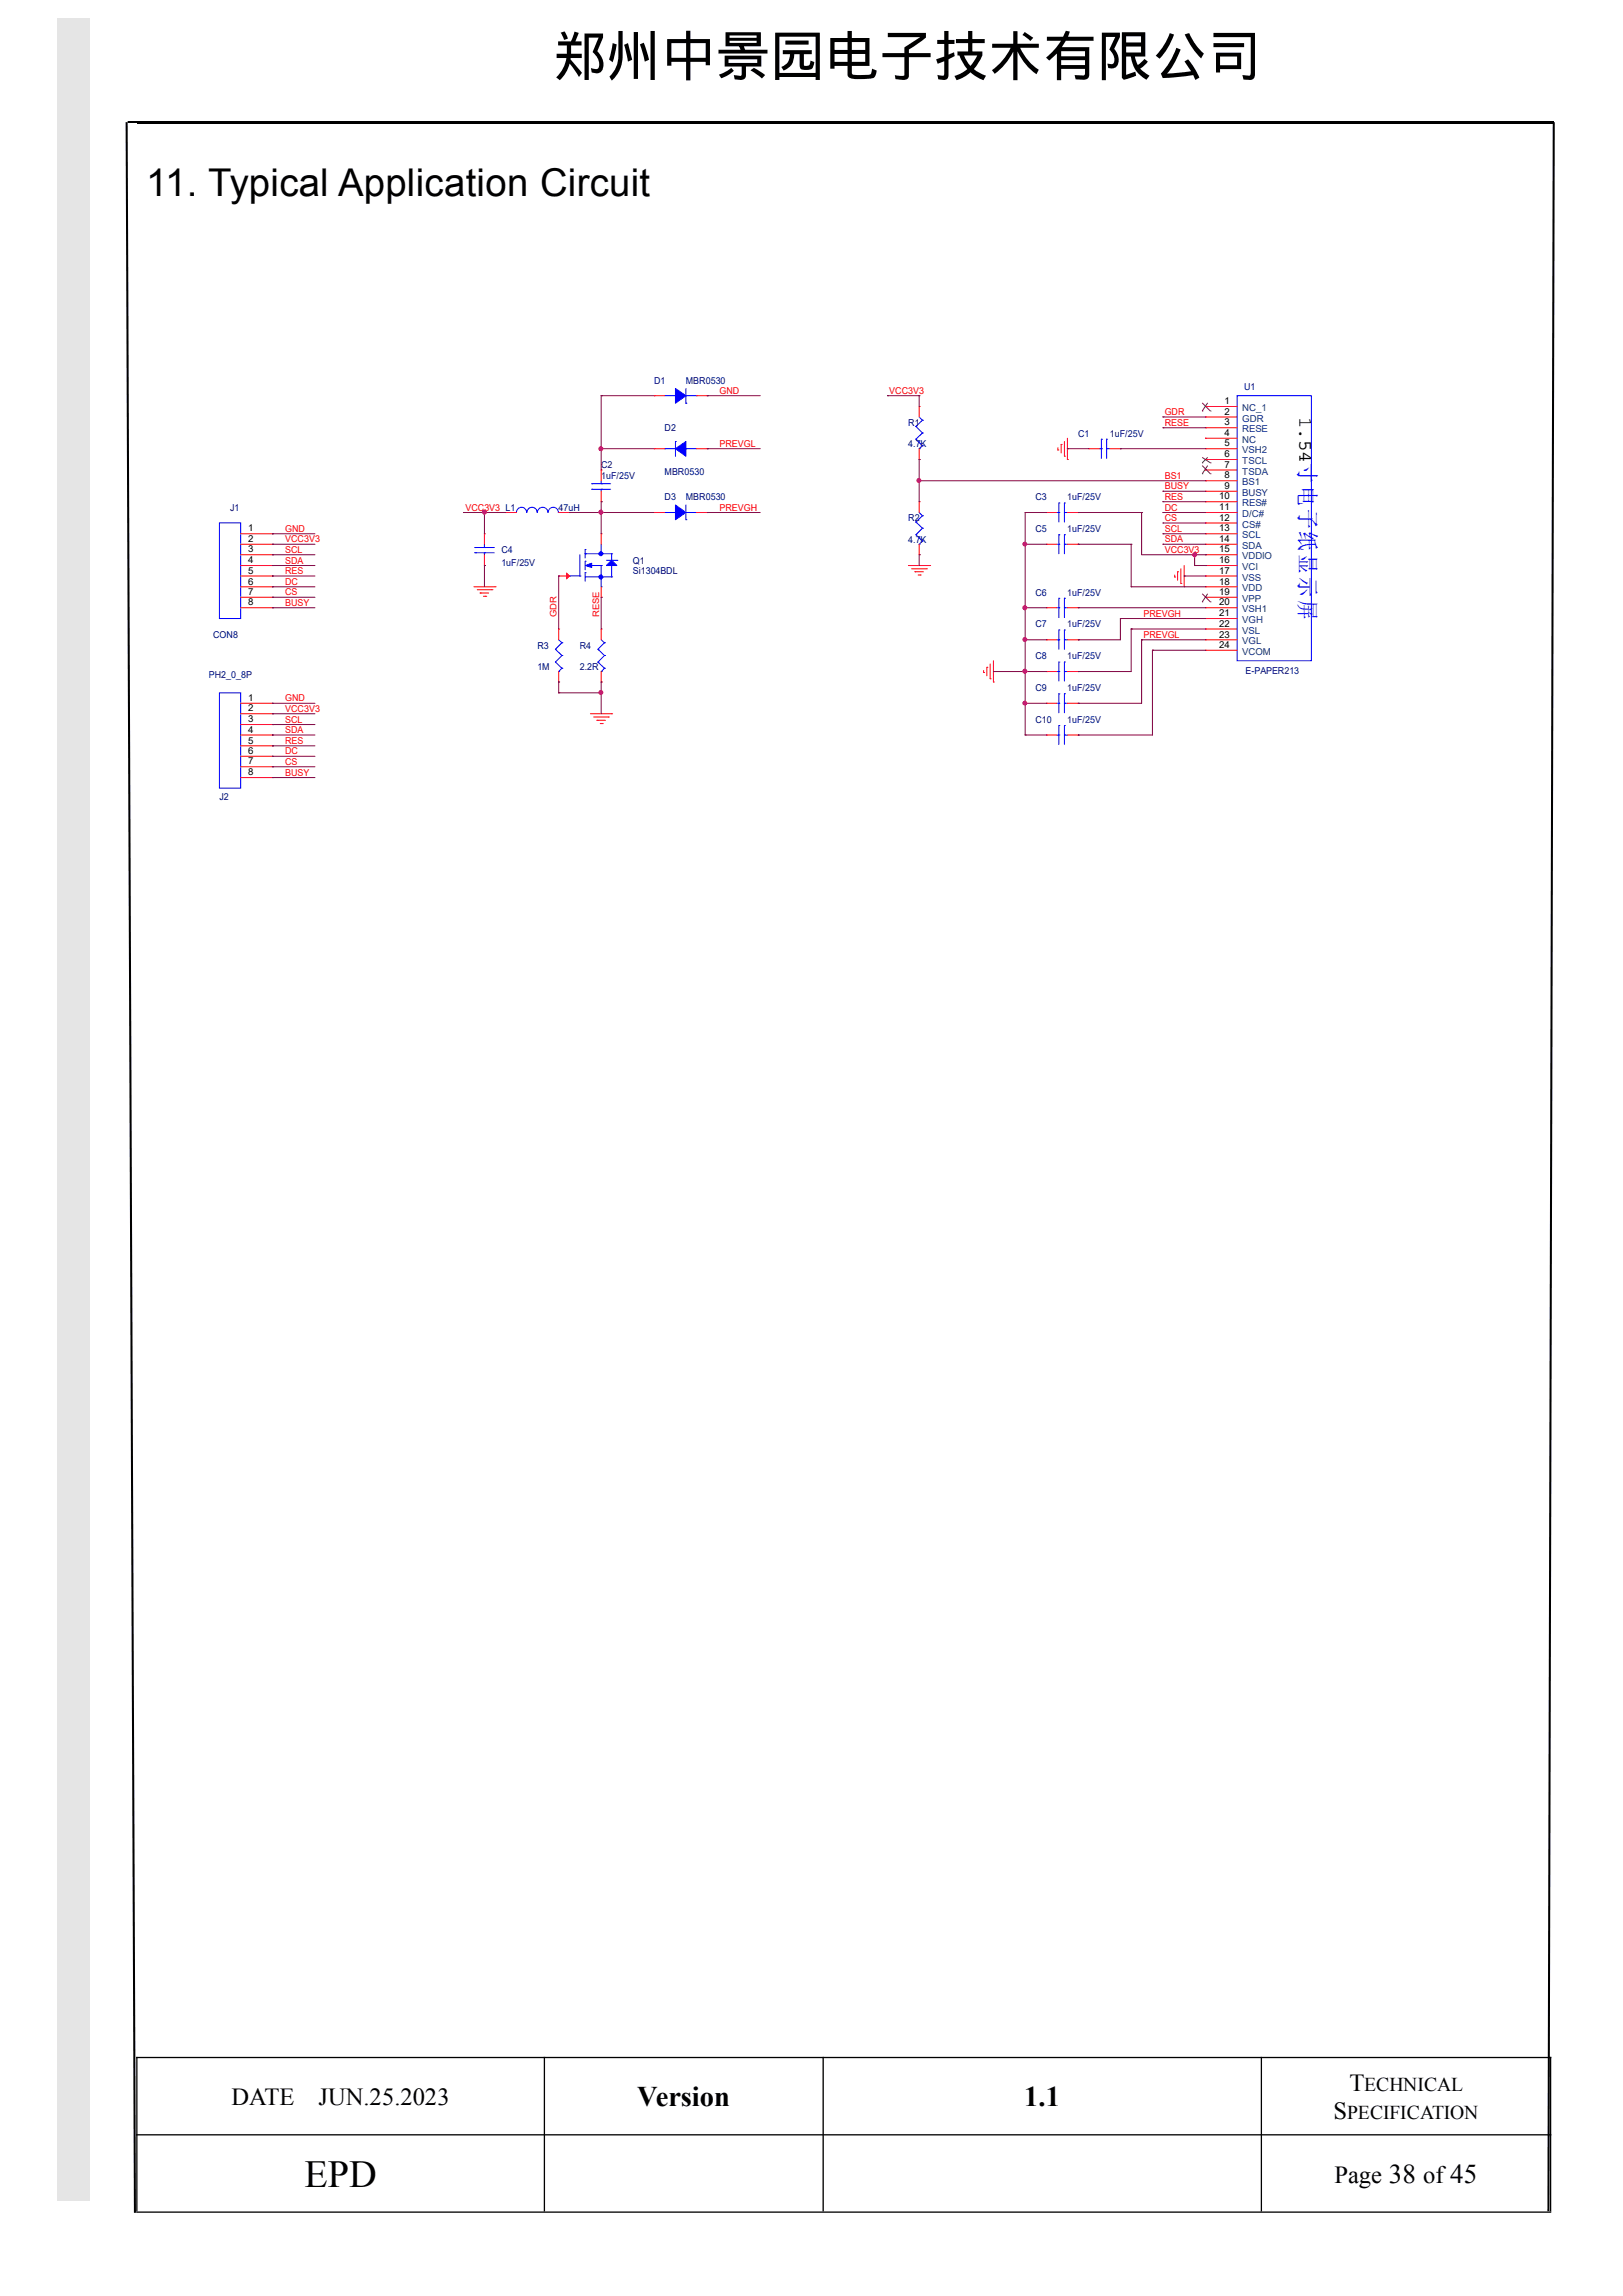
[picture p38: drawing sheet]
<svg xmlns="http://www.w3.org/2000/svg" width="210mm" height="297mm" viewBox="0 0 210 297" stroke-linecap="round" stroke-linejoin="round" font-family="sans-serif">
<defs><g id="words">
<text font-size="7.1" x="71.5" y="9.7">郑州中景园电子技术有限公司</text>
<g font-size="5">
<text x="18.9" y="25.4">11. Typical Application Circuit</text>
<text x="39.4" y="282.9">EPD</text>
</g>
<g font-size="3.7">
<text x="82.5" y="272.5">Version</text>
<text x="132.5" y="272.5">1.1</text>
</g>
<g font-size="3.2">
<text x="30" y="272.3">DATE</text>
<text x="41.2" y="272.3">JUN.25.2023</text>
<text x="172.6" y="274.1">S</text>
<text x="174.6" y="270.5">T</text>
<text x="172.7" y="282.4">Page 38 of45</text>
</g>
<text font-size="3" fill="#00f" x="168.2" y="59.9" transform="rotate(90 168.2 59.9)">寸电子纸显示屏</text>
<g font-size="2.5">
<text x="168.2" y="53.9" transform="rotate(90 168.2 53.9)">1.54</text>
<text x="174.3" y="274.1">PECIFICATION</text>
<text x="176.5" y="270.5">ECHNICAL</text>
</g>
<g font-size="1.2" fill="#000080">
<text x="84.6" y="49.6">D1</text>
<text x="88.8" y="49.6">MBR0530</text>
<text x="161" y="50.4">U1</text>
<text x="86" y="55.8">D2</text>
<text x="117.5" y="55.1">R1</text>
<text x="117.5" y="57.8">4.7K</text>
<text x="139.5" y="56.5">C1</text>
<text x="143.6" y="56.5">1uF/25V</text>
<text x="77.8" y="60.6">C2</text>
<text x="77.8" y="61.9">1uF/25V</text>
<text x="86" y="61.4">MBR0530</text>
<text x="86" y="64.7">D3</text>
<text x="88.8" y="64.7">MBR0530</text>
<text x="134" y="64.7">C3</text>
<text x="138.1" y="64.7">1uF/25V</text>
<text x="29.8" y="66.1">J1</text>
<text x="64.9" y="71.6">C4</text>
<text x="72.3" y="66.1">47uH</text>
<text x="117.5" y="67.4">R2</text>
<text x="117.5" y="70.2">4.7K</text>
<text x="134" y="68.8">C5</text>
<text x="138.1" y="68.8">1uF/25V</text>
<text x="64.9" y="73.2">1uF/25V</text>
<text x="81.9" y="72.9">Q1</text>
<text x="81.9" y="74.3">Si1304BDL</text>
<text x="134" y="77.1">C6</text>
<text x="138.1" y="77.1">1uF/25V</text>
<text x="27.6" y="82.5">CON8</text>
<text x="69.5" y="83.9">R3</text>
<text x="75" y="83.9">R4</text>
<text x="134" y="81.2">C7</text>
<text x="138.1" y="81.2">1uF/25V</text>
<text x="27" y="87.7">PH2_0_8P</text>
<text x="69.5" y="86.6">1M</text>
<text x="75" y="86.6">2.2R</text>
<text x="134" y="89.4">C9</text>
<text x="134" y="85.3">C8</text>
<text x="138.1" y="89.4">1uF/25V</text>
<text x="138.1" y="85.3">1uF/25V</text>
<text x="161.2" y="87.2">E-PAPER213</text>
<text x="134" y="93.5">C10</text>
<text x="138.1" y="93.5">1uF/25V</text>
<text x="28.4" y="103.5">J2</text>
</g>
<g font-size="1.2" fill="#f00">
<text x="93.1" y="50.9">GND</text>
<text x="115.1" y="50.9">VCC3V3</text>
<text x="150.7" y="53.7">GDR</text>
<text x="93.1" y="57.8">PREVGL</text>
<text x="150.7" y="55.1">RESE</text>
<text x="150.7" y="61.9">BS1</text>
<text x="150.7" y="63.3">BUSY</text>
<text x="150.7" y="64.7">RES</text>
<text x="36.9" y="68.8">GND</text>
<text x="36.9" y="70.2">VCC3V3</text>
<text x="36.9" y="71.5">SCL</text>
<text x="60.2" y="66.1">VCC3V3 L1</text>
<text x="93.1" y="66.1">PREVGH</text>
<text x="150.7" y="66.1">DC</text>
<text x="150.7" y="67.4">CS</text>
<text x="150.7" y="68.8">SCL</text>
<text x="150.7" y="70.2">SDA</text>
<text x="150.7" y="71.5">VCC3V3</text>
<text x="36.9" y="72.9">SDA</text>
<text x="36.9" y="74.3">RES</text>
<text x="36.9" y="75.7">DC</text>
<text x="36.9" y="77">CS</text>
<text x="36.9" y="78.4">BUSY</text>
<text x="72" y="79.8" transform="rotate(-90 72 79.8)">GDR</text>
<text x="77.5" y="79.8" transform="rotate(-90 77.5 79.8)">RESE</text>
<text x="148" y="79.8">PREVGH</text>
<text x="148" y="82.5">PREVGL</text>
<text x="36.9" y="90.7">GND</text>
<text x="36.9" y="92.1">VCC3V3</text>
<text x="36.9" y="93.5">SCL</text>
<text x="36.9" y="94.8">SDA</text>
<text x="36.9" y="96.2">RES</text>
<text x="36.9" y="97.6">DC</text>
<text x="36.9" y="98.9">CS</text>
<text x="36.9" y="100.3">BUSY</text>
</g>
<g font-size="1.2">
<text x="158.4" y="52.3">1</text>
<text x="158.4" y="53.6">2</text>
<text x="158.4" y="55">3</text>
<text x="158.4" y="56.4">4</text>
<text x="158.4" y="57.8">5</text>
<text x="158.4" y="59.2">6</text>
<text x="157.8" y="64.6">10</text>
<text x="158.4" y="60.5">7</text>
<text x="158.4" y="61.9">8</text>
<text x="158.4" y="63.3">9</text>
<text x="32.1" y="68.8">1</text>
<text x="32.1" y="70.1">2</text>
<text x="32.1" y="71.5">3</text>
<text x="157.8" y="66">11</text>
<text x="157.8" y="67.4">12</text>
<text x="157.8" y="68.8">13</text>
<text x="157.8" y="70.1">14</text>
<text x="157.8" y="71.5">15</text>
<text x="32.1" y="72.9">4</text>
<text x="32.1" y="74.2">5</text>
<text x="32.1" y="75.6">6</text>
<text x="32.1" y="77">7</text>
<text x="157.8" y="72.9">16</text>
<text x="157.8" y="74.2">17</text>
<text x="157.8" y="75.6">18</text>
<text x="157.8" y="77">19</text>
<text x="32.1" y="78.3">8</text>
<text x="157.8" y="78.3">20</text>
<text x="157.8" y="79.7">21</text>
<text x="157.8" y="81.1">22</text>
<text x="157.8" y="82.5">23</text>
<text x="157.8" y="83.8">24</text>
<text x="32.1" y="90.7">1</text>
<text x="32.1" y="92">2</text>
<text x="32.1" y="93.4">3</text>
<text x="32.1" y="94.8">4</text>
<text x="32.1" y="96.2">5</text>
<text x="32.1" y="97.5">6</text>
<text x="32.1" y="98.9">7</text>
<text x="32.1" y="100.3">8</text>
</g>
<g font-size="1.2" fill="#004080">
<text x="160.8" y="53.2">NC_1</text>
<text x="160.8" y="54.5">GDR</text>
<text x="160.8" y="55.9">RESE</text>
<text x="160.8" y="57.3">NC</text>
<text x="160.8" y="58.6">VSH2</text>
<text x="160.8" y="60">TSCL</text>
<text x="160.8" y="61.4">TSDA</text>
<text x="160.8" y="62.8">BS1</text>
<text x="160.8" y="64.1">BUSY</text>
<text x="160.8" y="65.5">RES#</text>
<text x="160.8" y="66.9">D/C#</text>
<text x="160.8" y="68.3">CS#</text>
<text x="160.8" y="69.6">SCL</text>
<text x="160.8" y="71">SDA</text>
<text x="160.8" y="72.4">VDDIO</text>
<text x="160.8" y="73.8">VCI</text>
<text x="160.8" y="75.1">VSS</text>
<text x="160.8" y="76.5">VDD</text>
<text x="160.8" y="77.9">VPP</text>
<text x="160.8" y="79.2">VSH1</text>
<text x="160.8" y="80.6">VGH</text>
<text x="160.8" y="82">VSL</text>
<text x="160.8" y="83.4">VGL</text>
<text x="160.8" y="84.7">VCOM</text>
</g>
</g></defs>
<path d="M14 15.8h182" fill="none" stroke="#000" stroke-width=".25"/>
<path d="M17.6 266.2h183.1M17.6 276.2h183.1M17.7 266.1v20M70.4 266.1v20M106.5 266.1v20M163.2 266.1v20M200.7 266.1v20M17.6 286.2h183.1" fill="none" stroke="#000" stroke-width=".17"/>
<path d="M4.7 1h11.7v285.1h-11.7z" fill-rule="evenodd" fill="#fff"/>
<path d="M4.9 1v285.1l-.2-.1h11.7l-.1 .1v-285.1l.1 .1h-11.7zM4.6 .8h11.9v285.4h-11.9z" fill="#fff"/>
<path d="M7.4 2.4h4.3v282.3h-4.3z" fill-rule="evenodd" fill="#e5e5e5"/>
<path d="M16.3 15.8h.2l1.1 270.5h-.3zM200.9 15.8h.3l-.7 270.3h-.3z" fill="#000"/>
<path d="M17.7 15.8h183.4" fill="none" stroke="#000" stroke-width=".26"/>
<g fill="none" stroke="#f00" stroke-width=".13">
<path d="M84.7 58.1h.1M84.7 51.2h.1M84.7 58.1h1.3M84.7 51.2h1.3M90.1 58.1h1.4M90.1 51.2h1.4M91.5 58.1h.1M91.5 51.2h.1M118.9 52.6h.1M118.9 59.4h.1M118.9 52.6v1.3M118.9 58.1v1.3"/>
<path d="M136.9 58.2h.1M136.9 57.9v.3M137.3 57.5h.1M137.3 57.5v1.1M137.7 59h.1M137.7 57.1v1.9M138.1 59.4h.1M138.1 56.7v2.7M140.9 58.1h.1M140.9 58.1h1.4M143.6 58.1h1.4M145 58.1h.1"/>
<path d="M156 52.6h.1M156 53.9h.1M156 55.3h.1M156 56.7h.1M156 58.1h.1M156 59.4h.1M156 52.6h4.1M156 53.9h4.1M156 55.3h4.1M156 56.7h4.1M156 58.1h4.1M156 59.4h4.1"/>
<path d="M31.1 73.2h4.2M31.1 75.9h4.2M31.1 69.1h4.2M31.1 70.4h4.2M31.1 71.8h4.2M31.1 74.5h4.2M31.1 77.3h4.2M31.1 78.6h4.2M35.3 69.1h.1M35.3 70.4h.1M35.3 71.8h.1M35.3 73.2h.1"/>
<path d="M35.3 74.5h.1M35.3 75.9h.1M35.3 77.3h.1M35.3 78.6h.1M61.3 75.9h2.8M61.8 76.3h1.9M62.1 76.7h.1M62.1 76.7h1.1M62.6 77.1h.3M62.7 73.2h.1M62.7 69.1h.1M62.7 69.1v1.3"/>
<path d="M62.7 71.8v1.4M62.9 77.1h.1M63.7 76.3h.1M64.1 75.9h.1M65.4 66.3h.1M65.4 66.3h1.4M72.3 74.5h.1M72.3 66.3h1.4M72.3 74.5h1.4M73.7 66.3h.1M77.8 64.9h.1M77.8 60.8h.1"/>
<path d="M77.8 69.1h.1M77.8 77.3h.1M77.8 60.8v1.4M77.8 63.6v1.3M77.8 69.1v1.3M77.8 75.9v1.4M84.7 66.3h.1M84.7 66.3h1.3M90.1 66.3h1.4M91.5 66.3h.1M117.5 73.2h2.8M118 73.6h1.9"/>
<path d="M118.4 74h.1M118.4 74h1.1M118.8 74.4h.3M118.9 64.9h.1M118.9 71.8h.1M118.9 64.9v1.4M118.9 70.4v1.4M119.1 74.4h.1M119.9 73.6h.1M120.3 73.2h.1M135.4 66.3h.1M135.4 78.6h.1"/>
<path d="M135.4 70.4h.1M135.4 66.3h1.4M135.4 70.4h1.4M135.4 78.6h1.4M138.1 66.3h1.4M138.1 70.4h1.4M138.1 78.6h1.4M139.5 66.3h.1M139.5 78.6h.1M139.5 70.4h.1M152 74.6h.1M152 74.4v.2"/>
<path d="M152.4 74h.1M152.4 74v1.1M152.8 75.5h.1M152.8 73.6v1.9M153.2 75.9h.1M153.2 73.2v2.7M156 60.8h.1M156 62.2h.1M156 63.6h.1M156 64.9h.1M156 66.3h.1M156 67.7h.1"/>
<path d="M156 69.1h.1M156 70.4h.1M156 71.8h.1M156 73.2h.1M156 74.5h.1M156 75.9h.1M156 77.3h.1M156 78.6h.1M156 73.2h4.1M156 75.9h4.1M156 66.3h4.1M156 60.8h4.1"/>
<path d="M156 62.2h4.1M156 63.6h4.1M156 64.9h4.1M156 67.7h4.1M156 69.1h4.1M156 70.4h4.1M156 71.8h4.1M156 74.5h4.1M156 77.3h4.1M156 78.6h4.1M31.1 92.3h4.2M31.1 91h4.2"/>
<path d="M31.1 93.7h4.2M31.1 95.1h4.2M31.1 96.5h4.2M31.1 97.8h4.2M31.1 99.2h4.2M35.3 91h.1M35.3 92.3h.1M35.3 93.7h.1M35.3 95.1h.1M35.3 96.5h.1M35.3 97.8h.1M35.3 99.2h.1"/>
<path d="M72.3 81.4h.1M72.3 88.2h.1M72.3 81.4v1.4M72.3 86.9v1.3M76.4 92.3h2.8M76.8 92.8h1.9M77.2 93.2h.1M77.2 93.2h1.1M77.7 93.6h.2M77.8 81.4h.1M77.8 88.2h.1M77.8 81.4v1.4"/>
<path d="M77.8 86.9v1.3M77.9 93.6h.1M78.7 92.8h.1M79.2 92.3h.1M127.3 87h.1M127.3 86.8v.2M127.7 86.3h.1M127.7 86.3v1.1M128.1 87.8h.1M128.1 85.9v1.9M128.6 88.2h.1M128.6 85.5v2.7"/>
<path d="M135.4 95.1h.1M135.4 91h.1M135.4 86.9h.1M135.4 82.8h.1M135.4 82.8h1.4M135.4 91h1.4M135.4 95.1h1.4M135.4 86.9h1.4M138.1 82.8h1.4M138.1 91h1.4M138.1 95.1h1.4M138.1 86.9h1.4"/>
<path d="M139.5 95.1h.1M139.5 91h.1M139.5 86.9h.1M139.5 82.8h.1M156 80h.1M156 81.4h.1M156 82.8h.1M156 84.1h.1M156 80h4.1M156 81.4h4.1M156 82.8h4.1M156 84.1h4.1"/>
<path d="M31.1 100.6h4.2M35.3 100.6h.1"/>
</g>
<g fill="none" stroke="#00f" stroke-width=".13">
<path d="M86 58.1h.1M86 58.1h1.4M86 51.2h1.4M87.4 57.1h.1M87.4 51.2h.1M87.4 57.1v1.9M88.8 58.1h.1M88.8 52.2h.1M88.8 58.1h1.3M88.8 50.3v1.9M88.8 51.2h1.3M90.1 51.2h.1"/>
<path d="M118.5 55.2h.1M118.5 56.8h.1M118.5 55.2l.9 .8M118.5 56.8l.9 .9M118.9 58.1h.1M118.9 53.9l.5 .5M119.4 54.4h.1M119.4 56h.1M119.4 57.7h.1M119.4 54.4l-.9 .8M119.4 56l-.9 .8M119.4 57.7l-.5 .4"/>
<path d="M142.3 58.1h.2M142.5 58.1h.1M142.5 56.8h.1M142.5 56.8v2.5M143.2 56.8h.1M143.2 58.1h.1M143.2 58.1h.4M143.2 56.8v2.5M160.1 51.2h9.6v34.3h-9.6zM28.4 67.7h2.7v12.3h-2.7zM61.5 70.8h.1M61.5 71.5h.1"/>
<path d="M61.5 70.8h2.5M61.5 71.5h2.5M62.7 71.5h.1M62.7 70.8h.1M62.7 70.4v.4M62.7 71.5v.3M66.8 66.3a.66 .66 0 0 1 .7-.7 .66 .66 0 0 1 .6 .7M68.2 66.3a.66 .66 0 0 1 .6-.7 .66 .66 0 0 1 .7 .7M69.5 66.3a.68 .68 0 0 1 .7-.7 .68 .68 0 0 1 .7 .7M70.9 66.3a.66 .66 0 0 1 .7-.7 .66 .66 0 0 1 .7 .7M73.7 74.5h.1M73.7 74.5h1.3"/>
<path d="M75 74.5h.1M75 71.8v2.7M75.7 74.1h.1M75.7 72.6h.1M75.7 71.1h.1M75.7 71.6h.1M75.7 71.1v1.1M75.7 72.6v1.1M75.7 74.1v1.1M75.7 74.6h3.5M75.7 71.6h3.5M76.4 73.2h1.4"/>
<path d="M76.6 62.6h.1M76.6 63.3h.1M76.6 62.6h2.4M76.6 63.3h2.4M77.8 63.3h.1M77.8 62.6h.1M77.8 71.6h.1M77.8 73.2h.1M77.8 75.9h.1M77.8 62.2v.4M77.8 63.3v.3M77.8 70.4v1.2"/>
<path d="M77.8 73.2v2.7M78.5 72.5h1.3M79.2 74.6h.1M79.2 73.2h.1M79.2 71.6h.1M79.2 71.6v.9M79.2 73.2v1.4M79.8 72.5h.1M86 66.3h1.4M87.4 66.3h.1M88.8 67.2h.1M88.8 66.3h1.3"/>
<path d="M88.8 65.3v1.9M90.1 66.3h.1M118.5 67.5h.1M118.5 69.2h.1M118.5 67.5l.9 .8M118.5 69.2l.9 .8M118.9 70.4h.1M118.9 66.3l.5 .4M119.4 66.7h.1M119.4 68.3h.1M119.4 70h.1M119.4 66.7l-.9 .8"/>
<path d="M119.4 68.3l-.9 .9M119.4 70l-.5 .4M136.8 66.3h.2M136.8 78.6h.2M136.8 70.4h.2M137 66.3h.1M137 65.1h.1M137 78.6h.1M137 77.4h.1M137 70.4h.1M137 69.2h.1M137 65.1v2.4"/>
<path d="M137 69.2v2.4M137 77.4v2.5M137.7 65.1h.1M137.7 66.3h.1M137.7 77.4h.1M137.7 78.6h.1M137.7 69.2h.1M137.7 70.4h.1M137.7 66.3h.4M137.7 65.1v2.4M137.7 69.2v2.4M137.7 77.4v2.5"/>
<path d="M137.7 78.6h.4M137.7 70.4h.4M28.4 89.6h2.7v12.3h-2.7zM71.9 84h.1M71.9 85.7h.1M71.9 84l.8 .8M71.9 85.7l.8 .8M72.3 86.9h.1M72.3 82.8l.4 .4M72.7 83.2h.1M72.7 84.8h.1M72.7 86.5h.1"/>
<path d="M72.7 83.2l-.8 .8M72.7 84.8l-.8 .9M72.7 86.5l-.4 .4M77.4 84h.1M77.4 85.7h.1M77.4 84l.8 .8M77.4 85.7l.8 .8M77.8 86.9h.1M77.8 82.8l.4 .4M78.2 83.2h.1M78.2 84.8h.1M78.2 86.5h.1"/>
<path d="M78.2 83.2l-.8 .8M78.2 84.8l-.8 .9M78.2 86.5l-.4 .4M136.8 95.1h.2M136.8 91h.2M136.8 86.9h.2M136.8 82.8h.2M137 95.1h.1M137 93.9h.1M137 91h.1M137 89.8h.1M137 86.9h.1"/>
<path d="M137 85.7h.1M137 82.8h.1M137 81.5h.1M137 81.5v2.5M137 85.7v2.4M137 89.8v2.4M137 93.9v2.4M137.7 93.9h.1M137.7 95.1h.1M137.7 89.8h.1M137.7 91h.1M137.7 85.7h.1"/>
<path d="M137.7 86.9h.1M137.7 81.5h.1M137.7 82.8h.1M137.7 81.5v2.5M137.7 85.7v2.4M137.7 89.8v2.4M137.7 93.9v2.4M137.7 95.1h.4M137.7 91h.4M137.7 86.9h.4M137.7 82.8h.4"/>
</g>
<g fill="none" stroke="#804000" stroke-width=".13">
<path d="M155.6 53.2h.1M155.6 59.9h.1M155.6 52.1l1 1.1M155.6 59.2l1 .7M156.3 52.1l-.7 1.1M156.3 59.2l-.7 .7M156.6 53.2h.1M156.6 59.9h.1M155.6 61.3h.1M155.6 77.9h.1M155.6 60.2l1 1.1M155.6 76.8l1 1.1"/>
<path d="M156.3 60.2l-.7 1.1M156.3 76.8l-.7 1.1M156.6 61.3h.1M156.6 77.9h.1"/>
</g>
<g fill="#00f" stroke="#00f" stroke-width=".13">
<path d="M79.2 72.5l.6 .7h-1.3z"/>
<path d="M75.7 73.2l.9-.3v.5z"/>
<path d="M87.4 58.1l1.4-1v1.9z" fill-rule="evenodd"/>
<path d="M87.4 65.3l1.4 1-1.4 .9z" fill-rule="evenodd"/>
<path d="M87.4 50.3l1.4 .9-1.4 1z" fill-rule="evenodd"/>
<circle cx="77.8" cy="71.6" r=".25"/>
<circle cx="77.8" cy="74.6" r=".25"/>
</g>
<path d="M73.3 74.1l.4 .4-.4 .4z" fill="#f00" stroke="#f00" stroke-width=".13"/>
<g fill="none" stroke="#800040" stroke-width=".13">
<path d="M77.8 51.2h.1M77.8 58.1h.1M77.8 51.2v9.6M77.8 51.2h6.9M77.8 58.1h6.9M91.5 51.2h.1M91.5 58.1h.1M91.5 51.2h6.9M91.5 58.1h6.9M114.8 51.2h.1M114.8 51.2h4.1M118.9 59.4h.1"/>
<path d="M118.9 51.2h.1M118.9 51.2v1.4M118.9 59.4v5.5M138.1 58.1h.1M138.1 58.1h2.8M145 58.1h.1M145 58.1h11M150.5 53.9h.1M150.5 55.3h.1M150.5 53.9h5.5M150.5 55.3h5.5M35.3 69.1h.1"/>
<path d="M35.3 70.4h.1M35.3 71.8h.1M35.3 73.2h.1M35.3 74.5h.1M35.3 75.9h.1M35.3 77.3h.1M35.3 78.6h.1M35.3 69.1h5.5M35.3 70.4h5.5M35.3 71.8h5.5M35.3 75.9h5.5M35.3 78.6h5.5"/>
<path d="M35.3 73.2h5.5M35.3 74.5h5.5M35.3 77.3h5.5M60 66.3h.1M60 66.3h5.4M62.7 66.3h.1M62.7 73.2h.1M62.7 66.3v2.8M62.7 73.2v2.7M72.3 74.5h.1M72.3 74.5v6.9M73.7 66.3h.1"/>
<path d="M73.7 66.3h11M77.8 64.9h.1M77.8 66.3h.1M77.8 77.3h.1M77.8 64.9v4.2M77.8 77.3v4.1M91.5 66.3h.1M91.5 66.3h6.9M118.9 71.8h.1M118.9 62.2h.1M118.9 71.8v1.4M118.9 62.2h37.1"/>
<path d="M132.7 78.6h.1M132.7 66.3h.1M132.7 70.4h.1M132.7 66.3h2.7M132.7 70.4h2.7M132.7 78.6h2.7M132.7 66.3v28.8M139.5 66.3h.1M139.5 70.4h.1M139.5 78.6h.1M139.5 66.3h8.2M139.5 70.4h6.9"/>
<path d="M139.5 78.6h16.5M146.4 75.9h.1M146.4 70.4h.1M146.4 75.9h9.6M146.4 70.4v5.5M147.7 66.3h.1M147.7 66.3v5.5h8.3M150.5 63.6h.1M150.5 64.9h.1M150.5 66.3h.1M150.5 67.7h.1M150.5 69.1h.1"/>
<path d="M150.5 70.4h.1M150.5 63.6h5.5M150.5 64.9h5.5M150.5 66.3h5.5M150.5 67.7h5.5M150.5 69.1h5.5M150.5 70.4h5.5M153.2 74.5h.1M153.2 74.5h2.8M154.6 71.8h.1M154.6 71.8v1.4h1.4M156 73.2h.1"/>
<path d="M156 71.8h.1M35.3 91h.1M35.3 92.3h.1M35.3 93.7h.1M35.3 95.1h.1M35.3 96.5h.1M35.3 97.8h.1M35.3 99.2h.1M35.3 91h5.5M35.3 95.1h5.5M35.3 92.3h5.5M35.3 93.7h5.5"/>
<path d="M35.3 96.5h5.5M35.3 97.8h5.5M35.3 99.2h5.5M72.3 88.2h.1M72.3 89.6h.1M72.3 88.2v1.4M72.3 89.6h5.5M77.8 88.2h.1M77.8 89.6h.1M77.8 88.2v4.1M128.6 86.9h.1M128.6 86.9h6.8"/>
<path d="M132.7 95.1h.1M132.7 91h.1M132.7 86.9h.1M132.7 82.8h.1M132.7 82.8h2.7M132.7 91h2.7M132.7 95.1h2.7M139.5 82.8h.1M139.5 86.9h.1M139.5 91h.1M139.5 95.1h.1M145 80h.1"/>
<path d="M145 80h11M145 80v2.8h-5.5M146.4 81.4h.1M146.4 81.4h9.6M146.4 81.4v5.5h-6.9M147.7 82.8h.1M147.7 82.8h8.3M147.7 82.8v8.2h-8.2M149.1 84.1h.1M149.1 84.1h6.9M149.1 84.1v11h-9.6M35.3 100.6h.1"/>
<path d="M35.3 100.6h5.5"/>
</g>
<g fill="#f0f" stroke="#f0f" stroke-width=".13">
<circle cx="118.9" cy="62.2" r=".25"/>
<circle cx="132.6" cy="91" r=".24"/>
<circle cx="132.6" cy="86.8" r=".25"/>
<circle cx="132.6" cy="82.7" r=".25"/>
<circle cx="132.6" cy="78.6" r=".25"/>
<circle cx="132.6" cy="70.4" r=".24"/>
<circle cx="77.8" cy="58.1" r=".25"/>
<circle cx="62.7" cy="66.3" r=".25"/>
<circle cx="77.8" cy="66.3" r=".25"/>
<circle cx="77.8" cy="89.6" r=".25"/>
<circle cx="154.6" cy="71.8" r=".25"/>
</g>
<use href="#words"/>
</svg>
